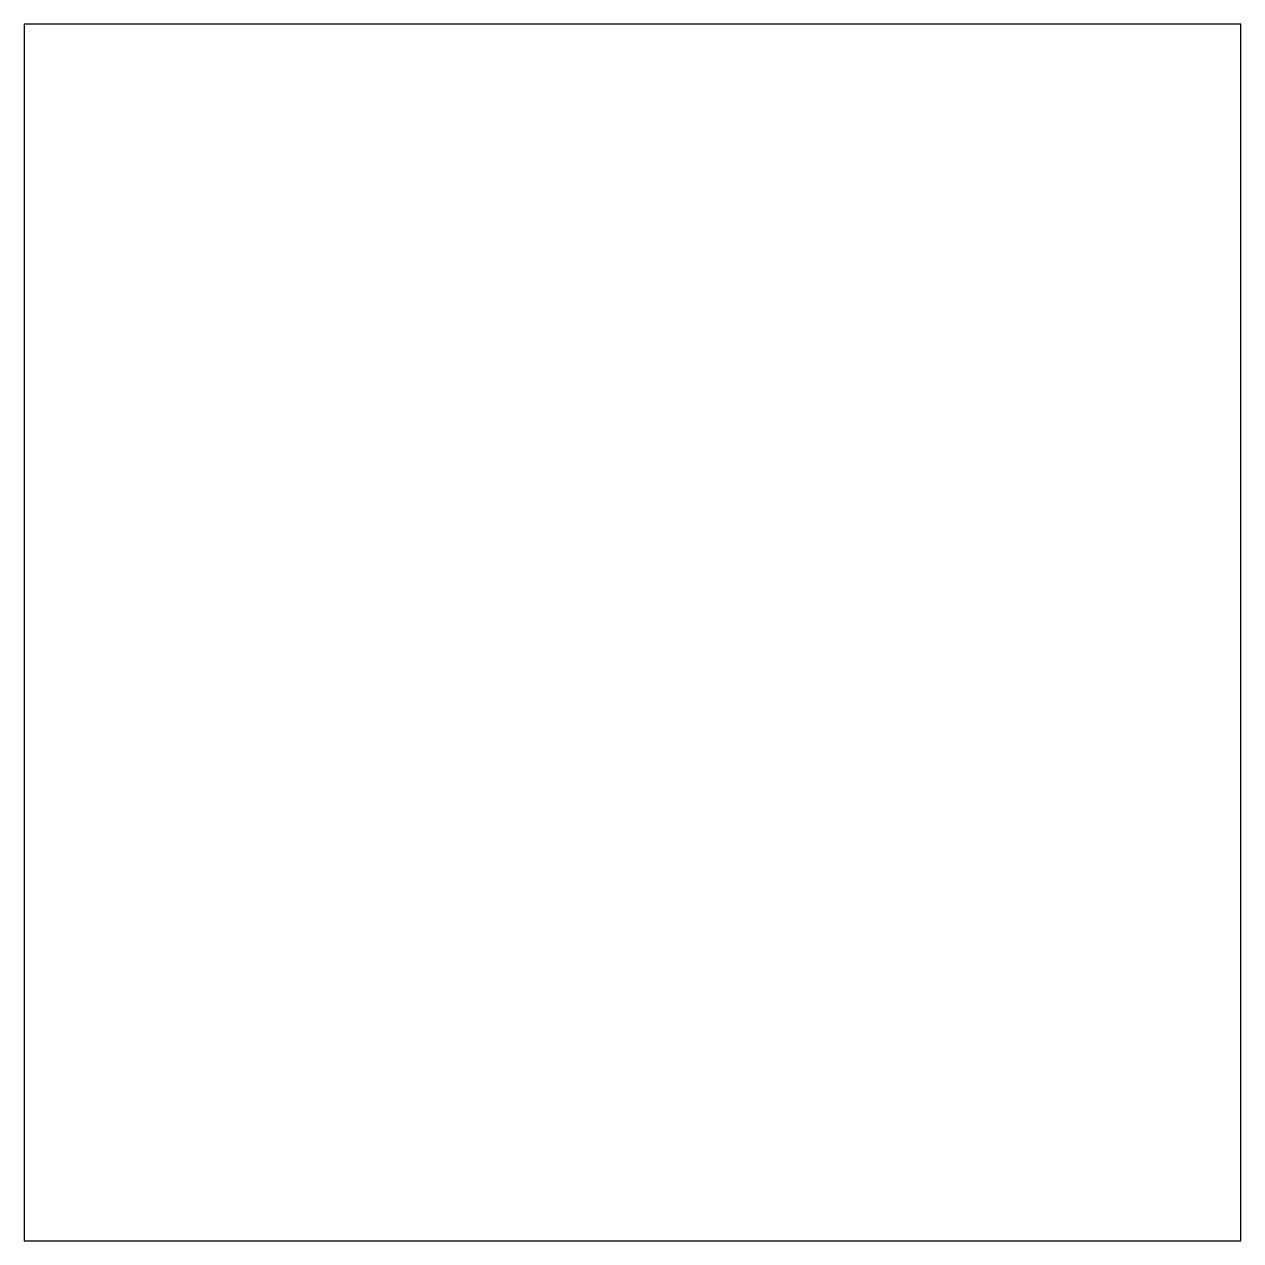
# Model space of a CAD drawing. Header units: millimetres. Extents: x -15 to 15, y -15 to 15.
import ezdxf

# ---------------------------------------------------------------- set-up
doc = ezdxf.new("R2010")
doc.units = ezdxf.units.MM

msp = doc.modelspace()

# ---------------------------------------------------------------- linework, layer by layer
for p, q in [((15, 15), (-15, 15)), ((-15, 15), (-15, -15)), ((15, -15), (15, 15)), ((-15, -15), (15, -15))]:
    msp.add_line(p, q)

doc.saveas('drawing.dxf')
